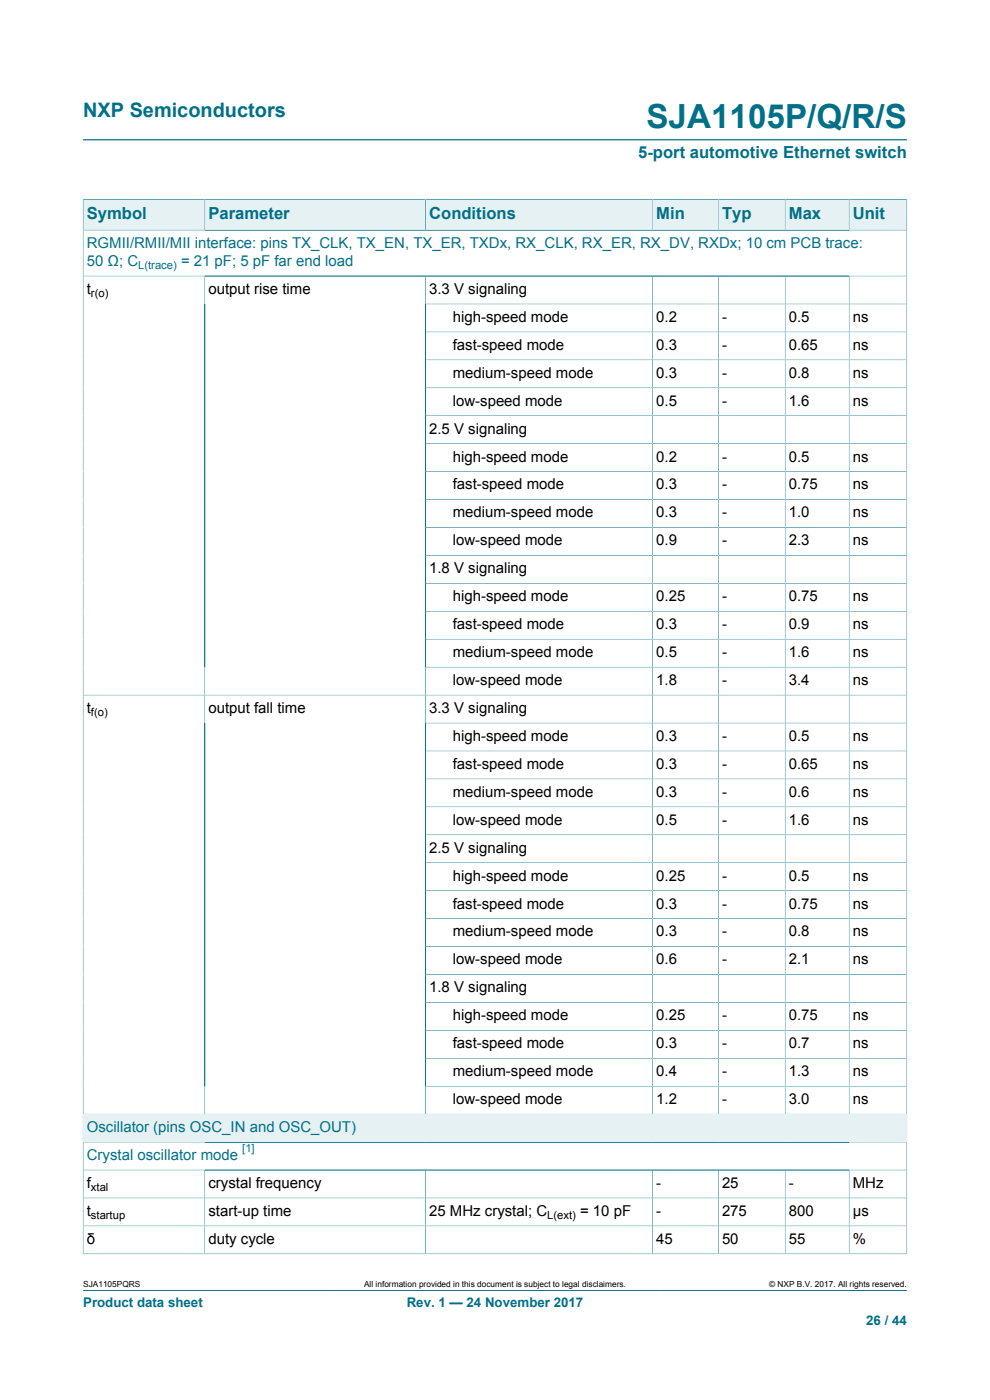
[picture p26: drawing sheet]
<svg xmlns="http://www.w3.org/2000/svg" width="210mm" height="297mm" viewBox="0 0 210 297" stroke-linecap="round" stroke-linejoin="round" font-family="sans-serif">
<defs><g id="words">
<text font-size="7.1" fill="#007088" x="137.1" y="27.2">SJA1105P/Q/R/S</text>
<text font-size="4.2" fill="#007088" x="17.6" y="24.8">NXP Semiconductors</text>
<g font-size="3.5" fill="#007088">
<text x="135.4" y="33.5">5-port automotive Ethernet switch</text>
<text x="18.4" y="46.5">Symbol</text>
<text x="44.2" y="46.5">Parameter</text>
<text x="91" y="46.5">Conditions</text>
<text x="139.2" y="46.5">Min</text>
<text x="153.2" y="46.5">Typ</text>
<text x="167.3" y="46.5">Max</text>
<text x="180.9" y="46.5">Unit</text>
</g>
<g font-size="3.2" fill="#007088">
<text x="18.4" y="52.6">RGMII/RMII/MII interface: pins TX_CLK, TX_EN, TX_ER, TXDx, RX_CLK, RX_ER, RX_DV, RXDx; 10 cm PCB trace:</text>
<text x="18.4" y="56.4">50 Ω; C</text>
<text x="38.4" y="56.4">= 21 pF; 5 pF far end load</text>
<text x="18.4" y="240.1">Oscillator (pins OSC_IN and OSC_OUT)</text>
<text x="18.4" y="246.1">Crystal oscillator mode</text>
</g>
<g font-size="3.2">
<text x="18.4" y="62.3">t</text>
<text x="44.2" y="62.3">output rise time</text>
<text x="91" y="62.3">3.3 V signaling</text>
<text x="96" y="68.3">high-speed mode</text>
<text x="139.2" y="68.3">0.2</text>
<text x="153.2" y="68.3">-</text>
<text x="167.3" y="68.3">0.5</text>
<text x="180.9" y="68.3">ns</text>
<text x="96" y="74.2">fast-speed mode</text>
<text x="139.2" y="74.2">0.3</text>
<text x="153.2" y="74.2">-</text>
<text x="167.3" y="74.2">0.65</text>
<text x="180.9" y="74.2">ns</text>
<text x="96" y="80.1">medium-speed mode</text>
<text x="139.2" y="80.1">0.3</text>
<text x="153.2" y="80.1">-</text>
<text x="167.3" y="80.1">0.8</text>
<text x="180.9" y="80.1">ns</text>
<text x="96" y="86.1">low-speed mode</text>
<text x="139.2" y="86.1">0.5</text>
<text x="153.2" y="86.1">-</text>
<text x="167.3" y="86.1">1.6</text>
<text x="180.9" y="86.1">ns</text>
<text x="91" y="92">2.5 V signaling</text>
<text x="96" y="97.9">high-speed mode</text>
<text x="139.2" y="97.9">0.2</text>
<text x="153.2" y="97.9">-</text>
<text x="167.3" y="97.9">0.5</text>
<text x="180.9" y="97.9">ns</text>
<text x="96" y="103.8">fast-speed mode</text>
<text x="139.2" y="103.8">0.3</text>
<text x="153.2" y="103.8">-</text>
<text x="167.3" y="103.8">0.75</text>
<text x="180.9" y="103.8">ns</text>
<text x="96" y="109.8">medium-speed mode</text>
<text x="139.2" y="109.8">0.3</text>
<text x="153.2" y="109.8">-</text>
<text x="167.3" y="109.8">1.0</text>
<text x="180.9" y="109.8">ns</text>
<text x="96" y="115.7">low-speed mode</text>
<text x="139.2" y="115.7">0.9</text>
<text x="153.2" y="115.7">-</text>
<text x="167.3" y="115.7">2.3</text>
<text x="180.9" y="115.7">ns</text>
<text x="91" y="121.6">1.8 V signaling</text>
<text x="96" y="127.5">high-speed mode</text>
<text x="139.2" y="127.5">0.25</text>
<text x="153.2" y="127.5">-</text>
<text x="167.3" y="127.5">0.75</text>
<text x="180.9" y="127.5">ns</text>
<text x="96" y="133.5">fast-speed mode</text>
<text x="139.2" y="133.5">0.3</text>
<text x="153.2" y="133.5">-</text>
<text x="167.3" y="133.5">0.9</text>
<text x="180.9" y="133.5">ns</text>
<text x="96" y="139.4">medium-speed mode</text>
<text x="139.2" y="139.4">0.5</text>
<text x="153.2" y="139.4">-</text>
<text x="167.3" y="139.4">1.6</text>
<text x="180.9" y="139.4">ns</text>
<text x="96" y="145.3">low-speed mode</text>
<text x="139.2" y="145.3">1.8</text>
<text x="153.2" y="145.3">-</text>
<text x="167.3" y="145.3">3.4</text>
<text x="180.9" y="145.3">ns</text>
<text x="18.4" y="151.2">t</text>
<text x="44.2" y="151.2">output fall time</text>
<text x="91" y="151.2">3.3 V signaling</text>
<text x="96" y="157.2">high-speed mode</text>
<text x="139.2" y="157.2">0.3</text>
<text x="153.2" y="157.2">-</text>
<text x="167.3" y="157.2">0.5</text>
<text x="180.9" y="157.2">ns</text>
<text x="96" y="163.1">fast-speed mode</text>
<text x="139.2" y="163.1">0.3</text>
<text x="153.2" y="163.1">-</text>
<text x="167.3" y="163.1">0.65</text>
<text x="180.9" y="163.1">ns</text>
<text x="96" y="169">medium-speed mode</text>
<text x="139.2" y="169">0.3</text>
<text x="153.2" y="169">-</text>
<text x="167.3" y="169">0.6</text>
<text x="180.9" y="169">ns</text>
<text x="96" y="175">low-speed mode</text>
<text x="139.2" y="175">0.5</text>
<text x="153.2" y="175">-</text>
<text x="167.3" y="175">1.6</text>
<text x="180.9" y="175">ns</text>
<text x="91" y="180.9">2.5 V signaling</text>
<text x="96" y="186.8">high-speed mode</text>
<text x="139.2" y="186.8">0.25</text>
<text x="153.2" y="186.8">-</text>
<text x="167.3" y="186.8">0.5</text>
<text x="180.9" y="186.8">ns</text>
<text x="96" y="192.7">fast-speed mode</text>
<text x="139.2" y="192.7">0.3</text>
<text x="153.2" y="192.7">-</text>
<text x="167.3" y="192.7">0.75</text>
<text x="180.9" y="192.7">ns</text>
<text x="96" y="198.7">medium-speed mode</text>
<text x="139.2" y="198.7">0.3</text>
<text x="153.2" y="198.7">-</text>
<text x="167.3" y="198.7">0.8</text>
<text x="180.9" y="198.7">ns</text>
<text x="96" y="204.6">low-speed mode</text>
<text x="139.2" y="204.6">0.6</text>
<text x="153.2" y="204.6">-</text>
<text x="167.3" y="204.6">2.1</text>
<text x="180.9" y="204.6">ns</text>
<text x="91" y="210.5">1.8 V signaling</text>
<text x="96" y="216.4">high-speed mode</text>
<text x="139.2" y="216.4">0.25</text>
<text x="153.2" y="216.4">-</text>
<text x="167.3" y="216.4">0.75</text>
<text x="180.9" y="216.4">ns</text>
<text x="96" y="222.4">fast-speed mode</text>
<text x="139.2" y="222.4">0.3</text>
<text x="153.2" y="222.4">-</text>
<text x="167.3" y="222.4">0.7</text>
<text x="180.9" y="222.4">ns</text>
<text x="96" y="228.3">medium-speed mode</text>
<text x="139.2" y="228.3">0.4</text>
<text x="153.2" y="228.3">-</text>
<text x="167.3" y="228.3">1.3</text>
<text x="180.9" y="228.3">ns</text>
<text x="96" y="234.2">low-speed mode</text>
<text x="139.2" y="234.2">1.2</text>
<text x="153.2" y="234.2">-</text>
<text x="167.3" y="234.2">3.0</text>
<text x="180.9" y="234.2">ns</text>
<text x="18.4" y="252">f</text>
<text x="18.4" y="257.9">t</text>
<text x="44.2" y="252">crystal frequency</text>
<text x="44.2" y="257.9">start-up time</text>
<text x="91" y="257.9">25 MHz crystal; C</text>
<text x="123" y="257.9">= 10 pF</text>
<text x="139.2" y="252">-</text>
<text x="139.2" y="257.9">-</text>
<text x="153.2" y="252">25</text>
<text x="153.2" y="257.9">275</text>
<text x="167.3" y="252">-</text>
<text x="167.3" y="257.9">800</text>
<text x="180.9" y="252">MHz</text>
<text x="180.9" y="257.9">μs</text>
<text x="18.4" y="263.9">δ</text>
<text x="44.2" y="263.9">duty cycle</text>
<text x="139.2" y="263.9">45</text>
<text x="153.2" y="263.9">50</text>
<text x="167.3" y="263.9">55</text>
<text x="180.9" y="263.9">%</text>
</g>
<g font-size="2.8" fill="#007088">
<text x="17.6" y="277.3">Product data sheet</text>
<text x="86.3" y="277.3">Rev. 1 — 24 November 2017</text>
<text x="183.7" y="281">26 / 44</text>
</g>
<g font-size="2.4" fill="#007088">
<text x="29.3" y="57">L(trace)</text>
<text x="51.4" y="244.4">[1]</text>
</g>
<g font-size="2.4">
<text x="19.3" y="63">r(o)</text>
<text x="19.3" y="151.9">f(o)</text>
<text x="19.3" y="252.6">xtal</text>
<text x="19.3" y="258.5">startup</text>
<text x="116.1" y="258.5">L(ext)</text>
</g>
<g font-size="1.8">
<text x="17.6" y="273.1">SJA1105PQRS</text>
<text x="77.2" y="273.1">All information provided in this document is subject to legal disclaimers.</text>
<text x="163.2" y="273.1">© NXP B.V. 2017. All rights reserved.</text>
</g>
</g></defs>
<path d="M17.6 29.7h174.8M17.6 273.8h174.8" fill="none" stroke="#007088" stroke-width=".21"/>
<path d="M17.7 42.4h25.7v6.4h-25.7z" fill="#e6f1f3"/>
<path d="M17.6 42.3v6.5h25.8v-6.5h-25.8" fill="none" stroke="#007088" stroke-width=".21"/>
<path d="M43.5 42.4h46.7v6.4h-46.7z" fill="#e6f1f3"/>
<path d="M43.4 42.3h46.9v6.5h-46.9z" fill="none" stroke="#007088" stroke-width=".21"/>
<path d="M90.3 42.4h48.1v6.4h-48.1z" fill="#e6f1f3"/>
<path d="M90.3 42.3h48.1v6.5h-48.1z" fill="none" stroke="#007088" stroke-width=".21"/>
<path d="M138.5 42.4h13.8v6.4h-13.8z" fill="#e6f1f3"/>
<path d="M138.4 42.3h14v6.5h-14z" fill="none" stroke="#007088" stroke-width=".21"/>
<path d="M152.4 42.4h14.1v6.4h-14.1z" fill="#e6f1f3"/>
<path d="M152.4 42.3h14.2v6.5h-14.2z" fill="none" stroke="#007088" stroke-width=".21"/>
<path d="M166.6 42.4h13.5v6.4h-13.5z" fill="#e6f1f3"/>
<path d="M166.6 42.3h13.5v6.5h-13.5z" fill="none" stroke="#007088" stroke-width=".21"/>
<path d="M180.2 42.4h12.1v6.4h-12.1z" fill="#e6f1f3"/>
<g fill="none" stroke="#007088" stroke-width=".21">
<path d="M17.6 58.6h174.8M43.4 58.6v177.8M90.3 58.6v177.8M138.4 58.6v177.8M152.4 58.6v177.8M166.6 58.6v177.8M180.1 58.6v177.8M192.4 42.3v200h-174.8v-193.5h174.8M192.4 42.3h-12.3v6.5M90.3 64.5h102.1M90.3 70.4h102.1M90.3 76.3h102.1"/>
<path d="M90.3 82.3h102.1M90.3 88.2h102.1M90.3 94.1h102.1M90.3 100h102.1M90.3 106h102.1M90.3 111.9h102.1M90.3 117.8h102.1M90.3 123.8h102.1M90.3 129.7h102.1M90.3 135.6h102.1M17.6 147.5h174.8M90.3 141.5h102.1"/>
<path d="M90.3 153.4h102.1M90.3 159.3h102.1M90.3 165.2h102.1M90.3 171.2h102.1M90.3 177.1h102.1M90.3 183h102.1M90.3 188.9h102.1M90.3 194.9h102.1M90.3 200.8h102.1M90.3 206.7h102.1M90.3 212.7h102.1M90.3 218.6h102.1"/>
<path d="M17.6 236.4h174.8M90.3 224.5h102.1M90.3 230.4h102.1"/>
</g>
<path d="M17.7 236.4h174.6v5.8h-174.6z" fill="#e6f1f3"/>
<path d="M17.6 248.2h174.8M17.6 254.1h174.8M43.4 248.2v17.8M90.3 248.2v17.8M138.4 248.2v17.8M152.4 248.2v17.8M166.6 248.2v17.8M180.1 248.2v17.8M17.6 266h174.8M17.6 266.1v-23.8h174.8v23.8M17.6 260.1h174.8" fill="none" stroke="#007088" stroke-width=".21"/>
<use href="#words"/>
</svg>
